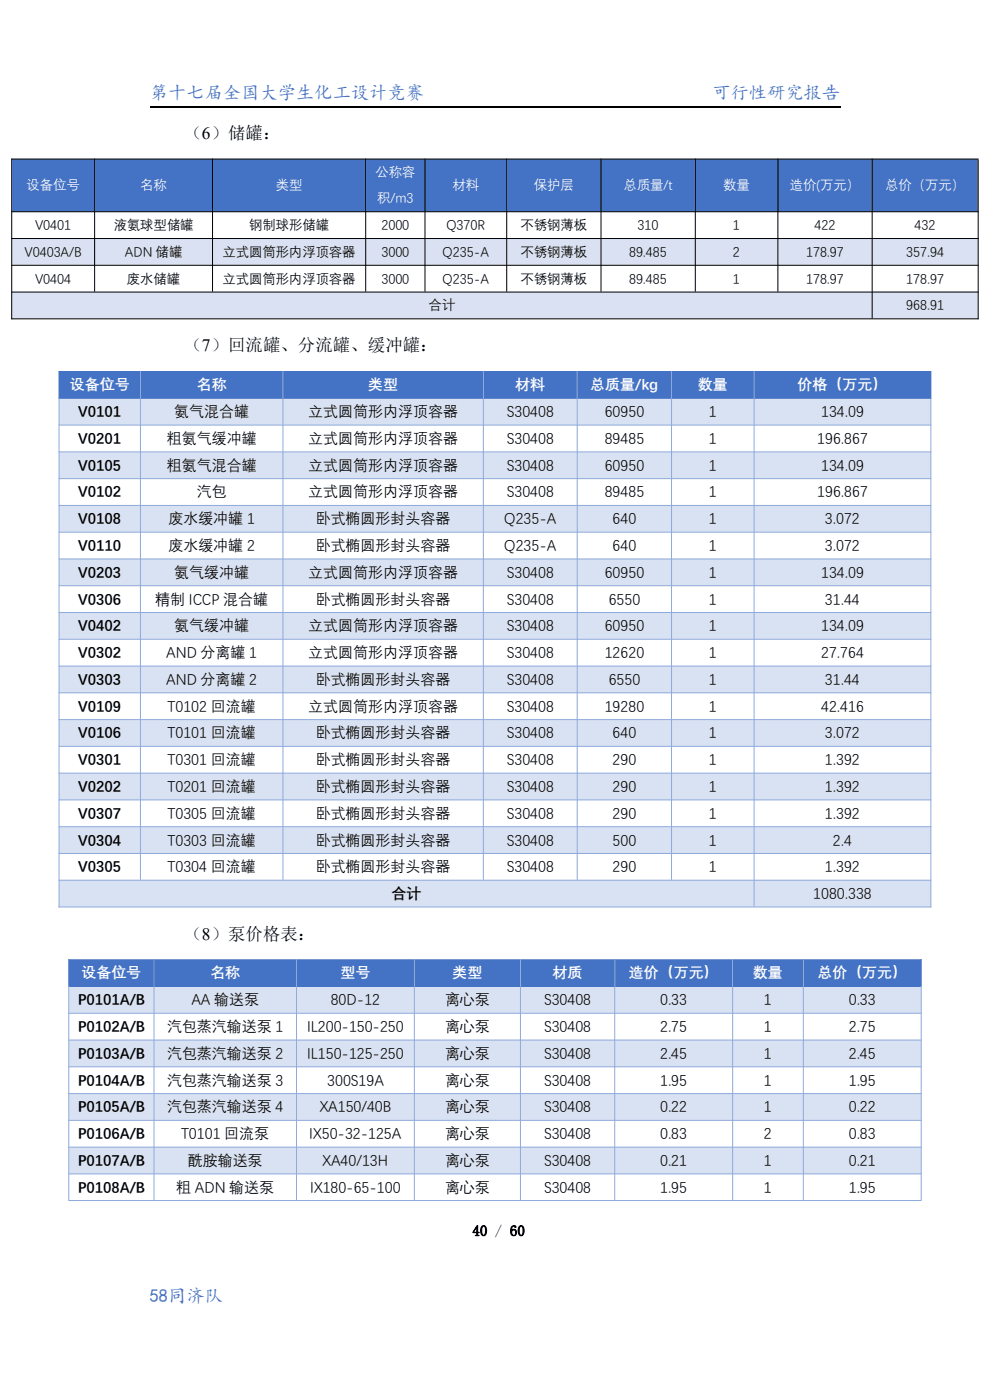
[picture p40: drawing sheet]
<svg xmlns="http://www.w3.org/2000/svg" width="210mm" height="297mm" viewBox="0 0 210 297" stroke-linecap="round" stroke-linejoin="round" font-family="sans-serif">
<defs><g id="words">
<g font-size="3.9" fill="#4471c4">
<text x="31.7" y="21.1">第十七届全国大学生化工设计竞赛</text>
<text x="151.1" y="21.1">可行性研究报告</text>
</g>
<text font-size="3.9" fill="#4472c4" x="31.7" y="276.2">58同济队</text>
<g font-size="3.7">
<text x="39.2" y="29.5">（6）储罐：</text>
<text x="39.2" y="74.6">（7）回流罐、分流罐、缓冲罐：</text>
<text x="39.2" y="199.3">（8）泵价格表：</text>
</g>
<g font-size="3.2" fill="#fff">
<text x="14.8" y="82.6">设备位号</text>
<text x="41.7" y="82.6">名称</text>
<text x="78.1" y="82.6">类型</text>
<text x="109.3" y="82.6">材料</text>
<text x="125.2" y="82.6">总质量/kg</text>
<text x="148" y="82.6">数量</text>
<text x="169.2" y="82.6">价格（万元）</text>
<text x="17.3" y="207.4">设备位号</text>
<text x="44.6" y="207.4">名称</text>
<text x="72.2" y="207.4">型号</text>
<text x="96" y="207.4">类型</text>
<text x="117.2" y="207.4">材质</text>
<text x="133.4" y="207.4">造价（万元）</text>
<text x="159.7" y="207.4">数量</text>
<text x="173.4" y="207.4">总价（万元）</text>
</g>
<g font-size="3.2">
<text x="16.6" y="88.3">V0101</text>
<text x="37" y="88.3">氨气混合罐</text>
<text x="65.4" y="88.3">立式圆筒形内浮顶容器</text>
<text x="107.5" y="88.3">S30408</text>
<text x="128.3" y="88.3">60950</text>
<text x="150.4" y="88.3">1</text>
<text x="174.2" y="88.3">134.09</text>
<text x="16.6" y="94">V0201</text>
<text x="35.4" y="94">粗氨气缓冲罐</text>
<text x="65.4" y="94">立式圆筒形内浮顶容器</text>
<text x="107.5" y="94">S30408</text>
<text x="128.3" y="94">89485</text>
<text x="150.4" y="94">1</text>
<text x="173.4" y="94">196.867</text>
<text x="16.6" y="99.6">V0105</text>
<text x="35.4" y="99.6">粗氨气混合罐</text>
<text x="65.4" y="99.6">立式圆筒形内浮顶容器</text>
<text x="107.5" y="99.6">S30408</text>
<text x="128.3" y="99.6">60950</text>
<text x="150.4" y="99.6">1</text>
<text x="174.2" y="99.6">134.09</text>
<text x="16.6" y="105.3">V0102</text>
<text x="41.7" y="105.3">汽包</text>
<text x="65.4" y="105.3">立式圆筒形内浮顶容器</text>
<text x="107.5" y="105.3">S30408</text>
<text x="128.3" y="105.3">89485</text>
<text x="150.4" y="105.3">1</text>
<text x="173.4" y="105.3">196.867</text>
<text x="16.6" y="111">V0108</text>
<text x="35.7" y="111">废水缓冲罐 1</text>
<text x="67" y="111">卧式椭圆形封头容器</text>
<text x="107" y="111">Q235-A</text>
<text x="129.9" y="111">640</text>
<text x="150.4" y="111">1</text>
<text x="175" y="111">3.072</text>
<text x="16.6" y="116.7">V0110</text>
<text x="35.7" y="116.7">废水缓冲罐 2</text>
<text x="67" y="116.7">卧式椭圆形封头容器</text>
<text x="107" y="116.7">Q235-A</text>
<text x="129.9" y="116.7">640</text>
<text x="150.4" y="116.7">1</text>
<text x="175" y="116.7">3.072</text>
<text x="16.6" y="122.4">V0203</text>
<text x="37" y="122.4">氨气缓冲罐</text>
<text x="65.4" y="122.4">立式圆筒形内浮顶容器</text>
<text x="107.5" y="122.4">S30408</text>
<text x="128.3" y="122.4">60950</text>
<text x="150.4" y="122.4">1</text>
<text x="174.2" y="122.4">134.09</text>
<text x="16.6" y="128">V0306</text>
<text x="32.9" y="128">精制 ICCP 混合罐</text>
<text x="67" y="128">卧式椭圆形封头容器</text>
<text x="107.5" y="128">S30408</text>
<text x="129.1" y="128">6550</text>
<text x="150.4" y="128">1</text>
<text x="175" y="128">31.44</text>
<text x="16.6" y="133.7">V0402</text>
<text x="37" y="133.7">氨气缓冲罐</text>
<text x="65.4" y="133.7">立式圆筒形内浮顶容器</text>
<text x="107.5" y="133.7">S30408</text>
<text x="128.3" y="133.7">60950</text>
<text x="150.4" y="133.7">1</text>
<text x="174.2" y="133.7">134.09</text>
<text x="16.6" y="139.4">V0302</text>
<text x="35.3" y="139.4">AND 分离罐 1</text>
<text x="65.4" y="139.4">立式圆筒形内浮顶容器</text>
<text x="107.5" y="139.4">S30408</text>
<text x="128.3" y="139.4">12620</text>
<text x="150.4" y="139.4">1</text>
<text x="174.2" y="139.4">27.764</text>
<text x="16.6" y="145.1">V0303</text>
<text x="35.3" y="145.1">AND 分离罐 2</text>
<text x="67" y="145.1">卧式椭圆形封头容器</text>
<text x="107.5" y="145.1">S30408</text>
<text x="129.1" y="145.1">6550</text>
<text x="150.4" y="145.1">1</text>
<text x="175" y="145.1">31.44</text>
<text x="16.6" y="150.8">V0109</text>
<text x="35.6" y="150.8">T0102 回流罐</text>
<text x="65.4" y="150.8">立式圆筒形内浮顶容器</text>
<text x="107.5" y="150.8">S30408</text>
<text x="128.3" y="150.8">19280</text>
<text x="150.4" y="150.8">1</text>
<text x="174.2" y="150.8">42.416</text>
<text x="16.6" y="156.4">V0106</text>
<text x="35.6" y="156.4">T0101 回流罐</text>
<text x="67" y="156.4">卧式椭圆形封头容器</text>
<text x="107.5" y="156.4">S30408</text>
<text x="129.9" y="156.4">640</text>
<text x="150.4" y="156.4">1</text>
<text x="175" y="156.4">3.072</text>
<text x="16.6" y="162.1">V0301</text>
<text x="16.6" y="167.8">V0202</text>
<text x="35.6" y="162.1">T0301 回流罐</text>
<text x="35.6" y="167.8">T0201 回流罐</text>
<text x="67" y="162.1">卧式椭圆形封头容器</text>
<text x="67" y="167.8">卧式椭圆形封头容器</text>
<text x="107.5" y="162.1">S30408</text>
<text x="107.5" y="167.8">S30408</text>
<text x="129.9" y="162.1">290</text>
<text x="129.9" y="167.8">290</text>
<text x="150.4" y="162.1">1</text>
<text x="150.4" y="167.8">1</text>
<text x="175" y="162.1">1.392</text>
<text x="175" y="167.8">1.392</text>
<text x="16.6" y="173.5">V0307</text>
<text x="35.6" y="173.5">T0305 回流罐</text>
<text x="67" y="173.5">卧式椭圆形封头容器</text>
<text x="107.5" y="173.5">S30408</text>
<text x="129.9" y="173.5">290</text>
<text x="150.4" y="173.5">1</text>
<text x="175" y="173.5">1.392</text>
<text x="16.6" y="179.2">V0304</text>
<text x="35.6" y="179.2">T0303 回流罐</text>
<text x="67" y="179.2">卧式椭圆形封头容器</text>
<text x="107.5" y="179.2">S30408</text>
<text x="129.9" y="179.2">500</text>
<text x="150.4" y="179.2">1</text>
<text x="176.7" y="179.2">2.4</text>
<text x="16.6" y="184.8">V0305</text>
<text x="35.6" y="184.8">T0304 回流罐</text>
<text x="67" y="184.8">卧式椭圆形封头容器</text>
<text x="107.5" y="184.8">S30408</text>
<text x="129.9" y="184.8">290</text>
<text x="150.4" y="184.8">1</text>
<text x="175" y="184.8">1.392</text>
<text x="83.1" y="190.5">合计</text>
<text x="172.5" y="190.5">1080.338</text>
<text x="16.5" y="213">P0101A/B</text>
<text x="40.6" y="213">AA 输送泵</text>
<text x="70.1" y="213">80D-12</text>
<text x="94.4" y="213">离心泵</text>
<text x="115.4" y="213">S30408</text>
<text x="140" y="213">0.33</text>
<text x="162.1" y="213">1</text>
<text x="180" y="213">0.33</text>
<text x="16.5" y="218.8">P0102A/B</text>
<text x="35.4" y="218.8">汽包蒸汽输送泵 1</text>
<text x="65.2" y="218.8">IL200-150-250</text>
<text x="94.4" y="218.8">离心泵</text>
<text x="115.4" y="218.8">S30408</text>
<text x="140" y="218.8">2.75</text>
<text x="162.1" y="218.8">1</text>
<text x="180" y="218.8">2.75</text>
<text x="16.5" y="224.4">P0103A/B</text>
<text x="35.4" y="224.4">汽包蒸汽输送泵 2</text>
<text x="65.2" y="224.4">IL150-125-250</text>
<text x="94.4" y="224.4">离心泵</text>
<text x="115.4" y="224.4">S30408</text>
<text x="140" y="224.4">2.45</text>
<text x="162.1" y="224.4">1</text>
<text x="180" y="224.4">2.45</text>
<text x="16.5" y="230.1">P0104A/B</text>
<text x="35.4" y="230.1">汽包蒸汽输送泵 3</text>
<text x="69.4" y="230.1">300S19A</text>
<text x="94.4" y="230.1">离心泵</text>
<text x="115.4" y="230.1">S30408</text>
<text x="140" y="230.1">1.95</text>
<text x="162.1" y="230.1">1</text>
<text x="180" y="230.1">1.95</text>
<text x="16.5" y="235.8">P0105A/B</text>
<text x="35.4" y="235.8">汽包蒸汽输送泵 4</text>
<text x="67.8" y="235.8">XA150/40B</text>
<text x="94.4" y="235.8">离心泵</text>
<text x="115.4" y="235.8">S30408</text>
<text x="140" y="235.8">0.22</text>
<text x="162.1" y="235.8">1</text>
<text x="180" y="235.8">0.22</text>
<text x="16.5" y="241.4">P0106A/B</text>
<text x="38.4" y="241.4">T0101 回流泵</text>
<text x="65.6" y="241.4">IX50-32-125A</text>
<text x="94.4" y="241.4">离心泵</text>
<text x="115.4" y="241.4">S30408</text>
<text x="140" y="241.4">0.83</text>
<text x="162.1" y="241.4">2</text>
<text x="180" y="241.4">0.83</text>
<text x="16.5" y="247.1">P0107A/B</text>
<text x="39.8" y="247.1">酰胺输送泵</text>
<text x="68.4" y="247.1">XA40/13H</text>
<text x="94.4" y="247.1">离心泵</text>
<text x="115.4" y="247.1">S30408</text>
<text x="140" y="247.1">0.21</text>
<text x="162.1" y="247.1">1</text>
<text x="180" y="247.1">0.21</text>
<text x="16.5" y="252.8">P0108A/B</text>
<text x="37.4" y="252.8">粗 ADN 输送泵</text>
<text x="65.8" y="252.8">IX180-65-100</text>
<text x="94.4" y="252.8">离心泵</text>
<text x="115.4" y="252.8">S30408</text>
<text x="140" y="252.8">1.95</text>
<text x="162.1" y="252.8">1</text>
<text x="180" y="252.8">1.95</text>
<text x="100.2" y="262.1">40 / 60</text>
</g>
<g font-size="2.8" fill="#fff">
<text x="5.6" y="40.1">设备位号</text>
<text x="29.8" y="40.1">名称</text>
<text x="58.5" y="40.1">类型</text>
<text x="79.6" y="37.4">公称容</text>
<text x="96" y="40.1">材料</text>
<text x="113.2" y="40.1">保护层</text>
<text x="132.3" y="40.1">总质量/t</text>
<text x="153.4" y="40.1">数量</text>
<text x="167.5" y="40.1">造价(万元）</text>
<text x="187.8" y="40.1">总价（万元）</text>
<text x="80" y="42.9">积/m3</text>
</g>
<g font-size="2.8">
<text x="7.5" y="48.6">V0401</text>
<text x="24.1" y="48.6">液氨球型储罐</text>
<text x="52.9" y="48.6">钢制球形储罐</text>
<text x="80.9" y="48.6">2000</text>
<text x="94.7" y="48.6">Q370R</text>
<text x="110.4" y="48.6">不锈钢薄板</text>
<text x="135.3" y="48.6">310</text>
<text x="155.5" y="48.6">1</text>
<text x="172.8" y="48.6">422</text>
<text x="194" y="48.6">432</text>
<text x="5.2" y="54.3">V0403A/B</text>
<text x="7.5" y="60">V0404</text>
<text x="26.5" y="54.3">ADN 储罐</text>
<text x="26.9" y="60">废水储罐</text>
<text x="47.2" y="54.3">立式圆筒形内浮顶容器</text>
<text x="47.2" y="60">立式圆筒形内浮顶容器</text>
<text x="80.9" y="54.3">3000</text>
<text x="80.9" y="60">3000</text>
<text x="93.9" y="54.3">Q235-A</text>
<text x="93.9" y="60">Q235-A</text>
<text x="110.4" y="54.3">不锈钢薄板</text>
<text x="110.4" y="60">不锈钢薄板</text>
<text x="133.4" y="54.3">89.485</text>
<text x="133.4" y="60">89.485</text>
<text x="155.5" y="54.3">2</text>
<text x="155.5" y="60">1</text>
<text x="171" y="54.3">178.97</text>
<text x="171" y="60">178.97</text>
<text x="192.2" y="54.3">357.94</text>
<text x="192.2" y="60">178.97</text>
<text x="90.9" y="65.6">合计</text>
<text x="192.2" y="65.6">968.91</text>
</g>
</g></defs>
<path d="M31.7 22.6h146.6" fill="none" stroke="#000" stroke-width=".25"/>
<g fill="#4472c4">
<path d="M2.5 33.8h17.5v11.1h-17.5z" fill-rule="evenodd"/>
<path d="M20.1 33.8h24.9v11.1h-24.9z" fill-rule="evenodd"/>
<path d="M45.1 33.8h32.4v11.1h-32.4z" fill-rule="evenodd"/>
<path d="M77.6 33.8h12.5v11.1h-12.5z" fill-rule="evenodd"/>
<path d="M90.2 33.8h17.3v11.1h-17.3z" fill-rule="evenodd"/>
<path d="M107.5 33.8h20v11.1h-20z" fill-rule="evenodd"/>
<path d="M127.5 33.8h20v11.1h-20z" fill-rule="evenodd"/>
<path d="M147.5 33.8h17.5v11.1h-17.5z" fill-rule="evenodd"/>
<path d="M165.1 33.8h19.9v11.1h-19.9z" fill-rule="evenodd"/>
<path d="M185.1 33.8h22.4v11.1h-22.4z" fill-rule="evenodd"/>
</g>
<g fill="#d9e1f2">
<path d="M2.5 50.5h17.5v5.7h-17.5z" fill-rule="evenodd"/>
<path d="M20.1 50.5h24.9v5.7h-24.9z" fill-rule="evenodd"/>
<path d="M45.1 50.5h32.4v5.7h-32.4z" fill-rule="evenodd"/>
<path d="M77.6 50.5h12.5v5.7h-12.5z" fill-rule="evenodd"/>
<path d="M90.2 50.5h17.3v5.7h-17.3z" fill-rule="evenodd"/>
<path d="M107.5 50.5h20v5.7h-20z" fill-rule="evenodd"/>
<path d="M127.5 50.5h20v5.7h-20z" fill-rule="evenodd"/>
<path d="M147.5 50.5h17.5v5.7h-17.5z" fill-rule="evenodd"/>
<path d="M165.1 50.5h19.9v5.7h-19.9z" fill-rule="evenodd"/>
<path d="M185.1 50.5h22.4v5.7h-22.4z" fill-rule="evenodd"/>
<path d="M2.5 62h182.5v5.6h-182.5z" fill-rule="evenodd"/>
<path d="M185.1 61.8h22.4v5.8h-22.4z" fill-rule="evenodd"/>
</g>
<g fill="none" stroke="#000" stroke-width=".21">
<path d="M2.4 33.7h205.2M2.5 33.7v34M20.1 33.7v28.2M45.1 33.7v28.2M77.6 33.7v28.2M90.2 33.7v28.2M107.5 33.7v28.2M127.5 33.7v28.2M147.5 33.7v28.2M165 33.7v28.2M185 33.7v33.9M207.5 33.8v33.9"/>
<path d="M2.4 44.9h205.2M2.4 50.6h205.2M2.4 56.3h205.2M2.4 62h205.2M2.4 67.6h205.2"/>
</g>
<g fill="#4472c4">
<path d="M12.6 78.9h17.2v5.6h-17.2z" fill-rule="evenodd"/>
<path d="M29.8 78.9h30.2v5.6h-30.2z" fill-rule="evenodd"/>
<path d="M60.1 78.9h42.4v5.6h-42.4z" fill-rule="evenodd"/>
<path d="M102.6 78.9h19.8v5.6h-19.8z" fill-rule="evenodd"/>
<path d="M122.5 78.9h19.9v5.6h-19.9z" fill-rule="evenodd"/>
<path d="M142.5 78.9h17.4v5.6h-17.4z" fill-rule="evenodd"/>
<path d="M160 78.9h37.4v5.6h-37.4z" fill-rule="evenodd"/>
</g>
<g fill="#d9e2f3">
<path d="M12.6 84.6h17.2v5.5h-17.2z" fill-rule="evenodd"/>
<path d="M29.8 84.6h30.2v5.5h-30.2z" fill-rule="evenodd"/>
<path d="M60.1 84.6h42.4v5.5h-42.4z" fill-rule="evenodd"/>
<path d="M102.6 84.6h19.8v5.5h-19.8z" fill-rule="evenodd"/>
<path d="M122.5 84.6h19.9v5.5h-19.9z" fill-rule="evenodd"/>
<path d="M142.5 84.6h17.4v5.5h-17.4z" fill-rule="evenodd"/>
<path d="M160 84.6h37.4v5.5h-37.4z" fill-rule="evenodd"/>
<path d="M12.6 95.9h17.2v5.6h-17.2z" fill-rule="evenodd"/>
<path d="M29.8 95.9h30.2v5.6h-30.2z" fill-rule="evenodd"/>
<path d="M60.1 95.9h42.4v5.6h-42.4z" fill-rule="evenodd"/>
<path d="M102.6 95.9h19.8v5.6h-19.8z" fill-rule="evenodd"/>
<path d="M122.5 95.9h19.9v5.6h-19.9z" fill-rule="evenodd"/>
<path d="M142.5 95.9h17.4v5.6h-17.4z" fill-rule="evenodd"/>
<path d="M160 95.9h37.4v5.6h-37.4z" fill-rule="evenodd"/>
<path d="M12.6 107.3h17.2v5.6h-17.2z" fill-rule="evenodd"/>
<path d="M29.8 107.3h30.2v5.6h-30.2z" fill-rule="evenodd"/>
<path d="M60.1 107.3h42.4v5.6h-42.4z" fill-rule="evenodd"/>
<path d="M102.6 107.3h19.8v5.6h-19.8z" fill-rule="evenodd"/>
<path d="M122.5 107.3h19.9v5.6h-19.9z" fill-rule="evenodd"/>
<path d="M142.5 107.3h17.4v5.6h-17.4z" fill-rule="evenodd"/>
<path d="M160 107.3h37.4v5.6h-37.4z" fill-rule="evenodd"/>
<path d="M12.6 118.6h17.2v5.6h-17.2z" fill-rule="evenodd"/>
<path d="M29.8 118.6h30.2v5.6h-30.2z" fill-rule="evenodd"/>
<path d="M60.1 118.6h42.4v5.6h-42.4z" fill-rule="evenodd"/>
<path d="M102.6 118.6h19.8v5.6h-19.8z" fill-rule="evenodd"/>
<path d="M122.5 118.6h19.9v5.6h-19.9z" fill-rule="evenodd"/>
<path d="M142.5 118.6h17.4v5.6h-17.4z" fill-rule="evenodd"/>
<path d="M160 118.6h37.4v5.6h-37.4z" fill-rule="evenodd"/>
<path d="M12.6 130h17.2v5.6h-17.2z" fill-rule="evenodd"/>
<path d="M29.8 130h30.2v5.6h-30.2z" fill-rule="evenodd"/>
<path d="M60.1 130h42.4v5.6h-42.4z" fill-rule="evenodd"/>
<path d="M102.6 130h19.8v5.6h-19.8z" fill-rule="evenodd"/>
<path d="M122.5 130h19.9v5.6h-19.9z" fill-rule="evenodd"/>
<path d="M142.5 130h17.4v5.6h-17.4z" fill-rule="evenodd"/>
<path d="M160 130h37.4v5.6h-37.4z" fill-rule="evenodd"/>
<path d="M12.6 141.4h17.2v5.5h-17.2z" fill-rule="evenodd"/>
<path d="M29.8 141.4h30.2v5.5h-30.2z" fill-rule="evenodd"/>
<path d="M60.1 141.4h42.4v5.5h-42.4z" fill-rule="evenodd"/>
<path d="M102.6 141.4h19.8v5.5h-19.8z" fill-rule="evenodd"/>
<path d="M122.5 141.4h19.9v5.5h-19.9z" fill-rule="evenodd"/>
<path d="M142.5 141.4h17.4v5.5h-17.4z" fill-rule="evenodd"/>
<path d="M160 141.4h37.4v5.5h-37.4z" fill-rule="evenodd"/>
<path d="M12.6 152.7h17.2v5.6h-17.2z" fill-rule="evenodd"/>
<path d="M29.8 152.7h30.2v5.6h-30.2z" fill-rule="evenodd"/>
<path d="M60.1 152.7h42.4v5.6h-42.4z" fill-rule="evenodd"/>
<path d="M102.6 152.7h19.8v5.6h-19.8z" fill-rule="evenodd"/>
<path d="M122.5 152.7h19.9v5.6h-19.9z" fill-rule="evenodd"/>
<path d="M142.5 152.7h17.4v5.6h-17.4z" fill-rule="evenodd"/>
<path d="M160 152.7h37.4v5.6h-37.4z" fill-rule="evenodd"/>
<path d="M12.6 164.1h17.2v5.6h-17.2z" fill-rule="evenodd"/>
<path d="M29.8 164.1h30.2v5.6h-30.2z" fill-rule="evenodd"/>
<path d="M60.1 164.1h42.4v5.6h-42.4z" fill-rule="evenodd"/>
<path d="M102.6 164.1h19.8v5.6h-19.8z" fill-rule="evenodd"/>
<path d="M122.5 164.1h19.9v5.6h-19.9z" fill-rule="evenodd"/>
<path d="M142.5 164.1h17.4v5.6h-17.4z" fill-rule="evenodd"/>
<path d="M160 164.1h37.4v5.6h-37.4z" fill-rule="evenodd"/>
<path d="M12.6 175.4h17.2v5.6h-17.2z" fill-rule="evenodd"/>
<path d="M29.8 175.4h30.2v5.6h-30.2z" fill-rule="evenodd"/>
<path d="M60.1 175.4h42.4v5.6h-42.4z" fill-rule="evenodd"/>
<path d="M102.6 175.4h19.8v5.6h-19.8z" fill-rule="evenodd"/>
<path d="M122.5 175.4h19.9v5.6h-19.9z" fill-rule="evenodd"/>
<path d="M142.5 175.4h17.4v5.6h-17.4z" fill-rule="evenodd"/>
<path d="M160 175.4h37.4v5.6h-37.4z" fill-rule="evenodd"/>
<path d="M12.6 186.8h147.3v5.6h-147.3z" fill-rule="evenodd"/>
<path d="M160 186.8h37.4v5.6h-37.4z" fill-rule="evenodd"/>
</g>
<path d="M12.4 78.8h185.2M12.5 78.7v5.9M197.5 78.9v5.7M12.4 84.5h185.2" fill="none" stroke="#4472c4" stroke-width=".21"/>
<g fill="none" stroke="#8eaadb" stroke-width=".21">
<path d="M29.8 78.7v108M60 78.7v108M102.5 78.7v108M122.4 78.7v108M142.5 78.7v108M160 78.7v113.6M12.4 90.2h185.2M12.4 95.9h185.2M12.5 84.4v108.1M197.5 84.6v107.9M12.4 101.5h185.2M12.4 107.2h185.2"/>
<path d="M12.4 112.9h185.2M12.4 118.6h185.2M12.4 124.3h185.2M12.4 129.9h185.2M12.4 135.6h185.2M12.4 141.3h185.2M12.4 147h185.2M12.4 152.7h185.2M12.4 158.3h185.2M12.4 164h185.2M12.4 169.7h185.2M12.4 175.4h185.2"/>
<path d="M12.4 181.1h185.2M12.4 186.7h185.2M12.4 192.4h185.2"/>
</g>
<g fill="#4472c4">
<path d="M14.6 203.7h18v5.5h-18z" fill-rule="evenodd"/>
<path d="M32.7 203.7h30.2v5.5h-30.2z" fill-rule="evenodd"/>
<path d="M63 203.7h24.9v5.5h-24.9z" fill-rule="evenodd"/>
<path d="M87.9 203.7h22.5v5.5h-22.5z" fill-rule="evenodd"/>
<path d="M110.5 203.7h19.9v5.5h-19.9z" fill-rule="evenodd"/>
<path d="M130.5 203.7h24.9v5.5h-24.9z" fill-rule="evenodd"/>
<path d="M155.5 203.7h14.9v5.5h-14.9z" fill-rule="evenodd"/>
<path d="M170.5 203.7h24.9v5.5h-24.9z" fill-rule="evenodd"/>
</g>
<g fill="#d9e2f3">
<path d="M14.6 209.3h18v5.6h-18z" fill-rule="evenodd"/>
<path d="M32.7 209.3h30.2v5.6h-30.2z" fill-rule="evenodd"/>
<path d="M63 209.3h24.9v5.6h-24.9z" fill-rule="evenodd"/>
<path d="M87.9 209.3h22.5v5.6h-22.5z" fill-rule="evenodd"/>
<path d="M110.5 209.3h19.9v5.6h-19.9z" fill-rule="evenodd"/>
<path d="M130.5 209.3h24.9v5.6h-24.9z" fill-rule="evenodd"/>
<path d="M155.5 209.3h14.9v5.6h-14.9z" fill-rule="evenodd"/>
<path d="M170.5 209.3h24.9v5.6h-24.9z" fill-rule="evenodd"/>
<path d="M14.6 220.7h18v5.6h-18z" fill-rule="evenodd"/>
<path d="M32.7 220.7h30.2v5.6h-30.2z" fill-rule="evenodd"/>
<path d="M63 220.7h24.9v5.6h-24.9z" fill-rule="evenodd"/>
<path d="M87.9 220.7h22.5v5.6h-22.5z" fill-rule="evenodd"/>
<path d="M110.5 220.7h19.9v5.6h-19.9z" fill-rule="evenodd"/>
<path d="M130.5 220.7h24.9v5.6h-24.9z" fill-rule="evenodd"/>
<path d="M155.5 220.7h14.9v5.6h-14.9z" fill-rule="evenodd"/>
<path d="M170.5 220.7h24.9v5.6h-24.9z" fill-rule="evenodd"/>
<path d="M14.6 232.1h18v5.5h-18z" fill-rule="evenodd"/>
<path d="M32.7 232.1h30.2v5.5h-30.2z" fill-rule="evenodd"/>
<path d="M63 232.1h24.9v5.5h-24.9z" fill-rule="evenodd"/>
<path d="M87.9 232.1h22.5v5.5h-22.5z" fill-rule="evenodd"/>
<path d="M110.5 232.1h19.9v5.5h-19.9z" fill-rule="evenodd"/>
<path d="M130.5 232.1h24.9v5.5h-24.9z" fill-rule="evenodd"/>
<path d="M155.5 232.1h14.9v5.5h-14.9z" fill-rule="evenodd"/>
<path d="M170.5 232.1h24.9v5.5h-24.9z" fill-rule="evenodd"/>
<path d="M14.6 243.4h18v5.6h-18z" fill-rule="evenodd"/>
<path d="M32.7 243.4h30.2v5.6h-30.2z" fill-rule="evenodd"/>
<path d="M63 243.4h24.9v5.6h-24.9z" fill-rule="evenodd"/>
<path d="M87.9 243.4h22.5v5.6h-22.5z" fill-rule="evenodd"/>
<path d="M110.5 243.4h19.9v5.6h-19.9z" fill-rule="evenodd"/>
<path d="M130.5 243.4h24.9v5.6h-24.9z" fill-rule="evenodd"/>
<path d="M155.5 243.4h14.9v5.6h-14.9z" fill-rule="evenodd"/>
<path d="M170.5 243.4h24.9v5.6h-24.9z" fill-rule="evenodd"/>
</g>
<path d="M14.5 203.6h181M14.5 209.3h181M14.6 203.5v5.7M195.4 203.5v5.7" fill="none" stroke="#4472c4" stroke-width=".21"/>
<g fill="none" stroke="#8eaadb" stroke-width=".21">
<path d="M14.5 215h181M14.6 209.2v45.4M32.7 203.5v51.1M62.9 203.5v51.1M87.9 203.5v51.1M110.4 203.5v51.1M130.4 203.5v51.1M155.4 203.5v51.1M170.4 203.5v51.1M195.4 209.2v45.4M14.5 220.6h181M14.5 226.3h181"/>
<path d="M14.5 232h181M14.5 237.7h181M14.5 243.4h181M14.5 249h181M14.5 254.7h181"/>
</g>
<use href="#words"/>
</svg>
